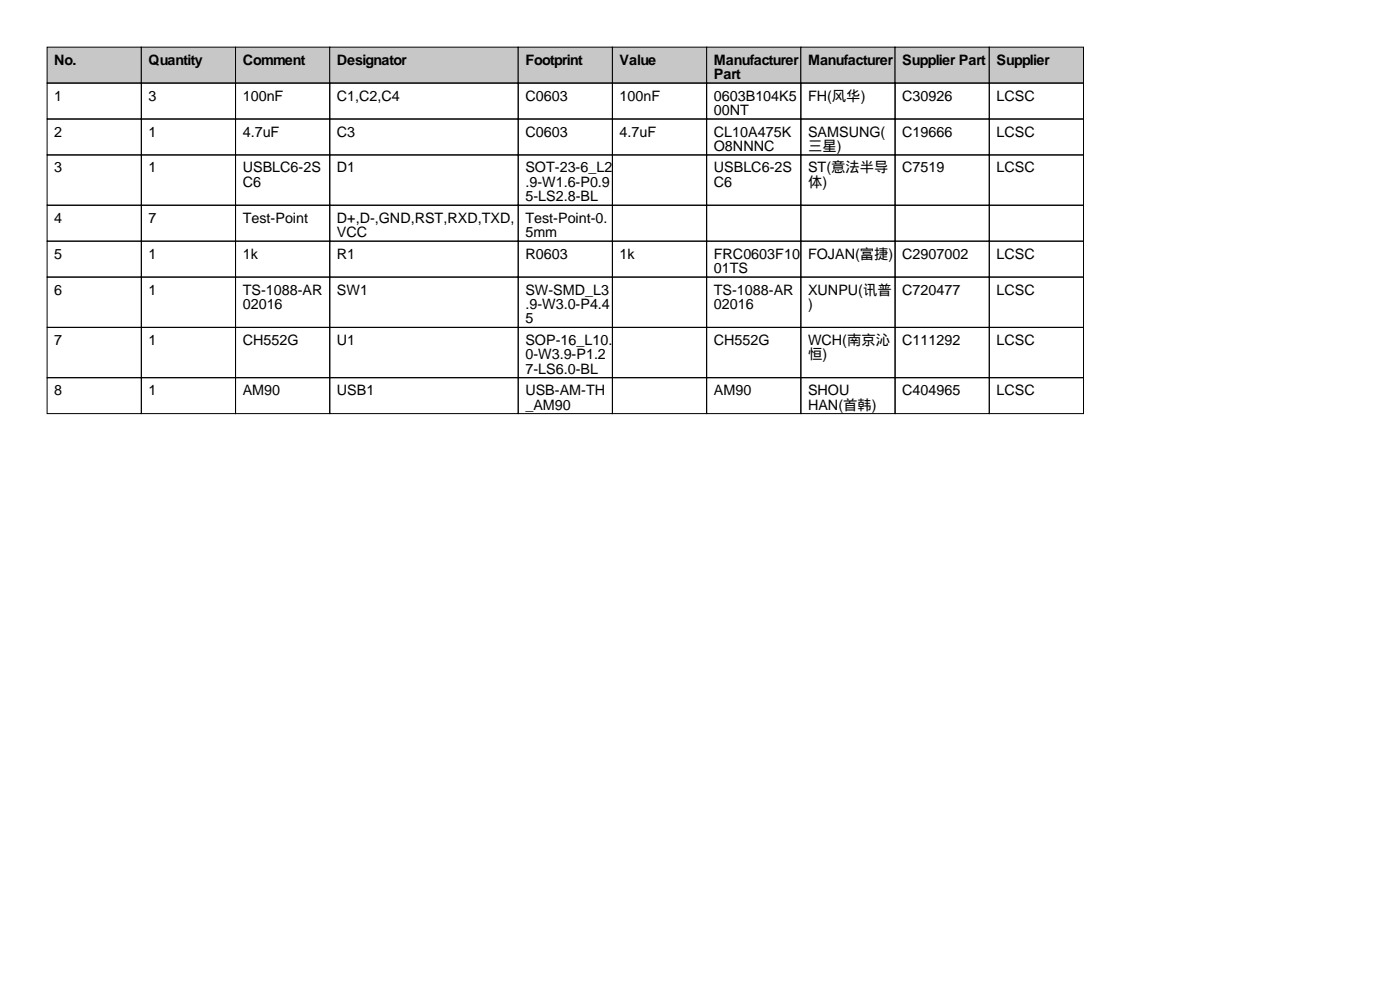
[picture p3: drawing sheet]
<svg xmlns="http://www.w3.org/2000/svg" width="297mm" height="210mm" viewBox="0 0 297 210" stroke-linecap="round" stroke-linejoin="round" font-family="sans-serif">
<defs><g id="words">
<g font-size="3">
<text x="11.5" y="13.7">No.</text>
<text x="31.5" y="13.7">Quantity</text>
<text x="51.5" y="13.7">Comment</text>
<text x="71.5" y="13.7">Designator</text>
<text x="111.5" y="13.7">Footprint</text>
<text x="131.5" y="13.7">Value</text>
<text x="151.5" y="13.7">Manufacturer</text>
<text x="151.5" y="16.8">Part</text>
<text x="171.5" y="13.7">Manufacturer</text>
<text x="191.5" y="13.7">Supplier Part</text>
<text x="211.5" y="13.7">Supplier</text>
<text x="11.5" y="21.3">1</text>
<text x="31.5" y="21.3">3</text>
<text x="51.5" y="21.3">100nF</text>
<text x="71.5" y="21.3">C1,C2,C4</text>
<text x="111.5" y="21.3">C0603</text>
<text x="131.5" y="21.3">100nF</text>
<text x="151.5" y="21.3">0603B104K5</text>
<text x="171.5" y="21.3">FH(风华)</text>
<text x="191.5" y="21.3">C30926</text>
<text x="211.5" y="21.3">LCSC</text>
<text x="11.5" y="29">2</text>
<text x="31.5" y="29">1</text>
<text x="51.5" y="29">4.7uF</text>
<text x="71.5" y="29">C3</text>
<text x="111.5" y="29">C0603</text>
<text x="131.5" y="29">4.7uF</text>
<text x="151.5" y="24.4">00NT</text>
<text x="151.5" y="29">CL10A475K</text>
<text x="171.5" y="29">SAMSUNG(</text>
<text x="191.5" y="29">C19666</text>
<text x="211.5" y="29">LCSC</text>
<text x="151.5" y="32">O8NNNC</text>
<text x="171.5" y="32">三星)</text>
<text x="11.5" y="36.6">3</text>
<text x="31.5" y="36.6">1</text>
<text x="51.5" y="36.6">USBLC6-2S</text>
<text x="51.5" y="39.6">C6</text>
<text x="71.5" y="36.6">D1</text>
<text x="111.5" y="36.6">SOT-23-6_L2</text>
<text x="111.5" y="39.6">.9-W1.6-P0.9</text>
<text x="151.5" y="36.6">USBLC6-2S</text>
<text x="151.5" y="39.6">C6</text>
<text x="171.5" y="36.6">ST(意法半导</text>
<text x="171.5" y="39.6">体)</text>
<text x="191.5" y="36.6">C7519</text>
<text x="211.5" y="36.6">LCSC</text>
<text x="11.5" y="47.2">4</text>
<text x="31.5" y="47.2">7</text>
<text x="51.5" y="47.2">Test-Point</text>
<text x="71.5" y="47.2">D+,D-,GND,RST,RXD,TXD,</text>
<text x="111.5" y="42.7">5-LS2.8-BL</text>
<text x="111.5" y="47.2">Test-Point-0.</text>
<text x="71.5" y="50.3">VCC</text>
<text x="111.5" y="50.3">5mm</text>
<text x="11.5" y="54.9">5</text>
<text x="31.5" y="54.9">1</text>
<text x="51.5" y="54.9">1k</text>
<text x="71.5" y="54.9">R1</text>
<text x="111.5" y="54.9">R0603</text>
<text x="131.5" y="54.9">1k</text>
<text x="151.5" y="54.9">FRC0603F10</text>
<text x="151.5" y="57.9">01TS</text>
<text x="171.5" y="54.9">FOJAN(富捷)</text>
<text x="191.5" y="54.9">C2907002</text>
<text x="211.5" y="54.9">LCSC</text>
<text x="11.5" y="62.5">6</text>
<text x="31.5" y="62.5">1</text>
<text x="51.5" y="62.5">TS-1088-AR</text>
<text x="51.5" y="65.5">02016</text>
<text x="71.5" y="62.5">SW1</text>
<text x="111.5" y="62.5">SW-SMD_L3</text>
<text x="111.5" y="65.5">.9-W3.0-P4.4</text>
<text x="151.5" y="62.5">TS-1088-AR</text>
<text x="151.5" y="65.5">02016</text>
<text x="171.5" y="62.5">XUNPU(讯普</text>
<text x="171.5" y="65.5">)</text>
<text x="191.5" y="62.5">C720477</text>
<text x="211.5" y="62.5">LCSC</text>
<text x="111.5" y="68.6">5</text>
<text x="11.5" y="73.2">7</text>
<text x="31.5" y="73.2">1</text>
<text x="51.5" y="73.2">CH552G</text>
<text x="71.5" y="73.2">U1</text>
<text x="111.5" y="73.2">SOP-16_L10.</text>
<text x="111.5" y="76.2">0-W3.9-P1.2</text>
<text x="151.5" y="73.2">CH552G</text>
<text x="171.5" y="73.2">WCH(南京沁</text>
<text x="171.5" y="76.2">恒)</text>
<text x="191.5" y="73.2">C111292</text>
<text x="211.5" y="73.2">LCSC</text>
<text x="11.5" y="83.8">8</text>
<text x="31.5" y="83.8">1</text>
<text x="51.5" y="83.8">AM90</text>
<text x="71.5" y="83.8">USB1</text>
<text x="111.5" y="79.3">7-LS6.0-BL</text>
<text x="111.5" y="83.8">USB-AM-TH</text>
<text x="151.5" y="83.8">AM90</text>
<text x="171.5" y="83.8">SHOU</text>
<text x="191.5" y="83.8">C404965</text>
<text x="211.5" y="83.8">LCSC</text>
<text x="111.5" y="86.9">_AM90</text>
<text x="171.5" y="86.9">HAN(首韩)</text>
</g>
</g></defs>
<g fill="#c7c7c7" stroke="#000" stroke-width=".21">
<path d="M10 10h20v7.6h-20z"/>
<path d="M30 10h20v7.6h-20z"/>
<path d="M50 10h20v7.6h-20z"/>
<path d="M70 10h40v7.6h-40z"/>
<path d="M110 10h20v7.6h-20z"/>
<path d="M130 10h20v7.6h-20z"/>
<path d="M150 10h20v7.6h-20z"/>
<path d="M170 10h20v7.6h-20z"/>
<path d="M190 10h20v7.6h-20z"/>
<path d="M210 10h20v7.6h-20z"/>
</g>
<g fill="none" stroke="#000" stroke-width=".21">
<path d="M10 17.6h20v7.6h-20zM30 17.6h20v7.6h-20zM50 17.6h20v7.6h-20zM70 17.6h40v7.6h-40zM110 17.6h20v7.6h-20zM130 17.6h20v7.6h-20zM150 17.6h20v7.6h-20zM170 17.6h20v7.6h-20zM190 17.6h20v7.6h-20zM210 17.6h20v7.6h-20zM10 25.2h20v7.7h-20zM10 32.9h20v10.6h-20z"/>
<path d="M30 25.2h20v7.7h-20zM30 32.9h20v10.6h-20zM50 25.2h20v7.7h-20zM50 32.9h20v10.6h-20zM70 25.2h40v7.7h-40zM70 32.9h40v10.6h-40zM110 25.2h20v7.7h-20zM110 32.9h20v10.6h-20zM130 25.2h20v7.7h-20zM130 32.9h20v10.6h-20zM150 25.2h20v7.7h-20zM150 32.9h20v10.6h-20z"/>
<path d="M170 25.2h20v7.7h-20zM170 32.9h20v10.6h-20zM190 25.2h20v7.7h-20zM190 32.9h20v10.6h-20zM210 25.2h20v7.7h-20zM210 32.9h20v10.6h-20zM10 43.5h20v7.6h-20zM10 51.1h20v7.7h-20zM10 58.8h20v10.6h-20zM30 43.5h20v7.6h-20zM30 51.1h20v7.7h-20zM30 58.8h20v10.6h-20z"/>
<path d="M50 43.5h20v7.6h-20zM50 51.1h20v7.7h-20zM50 58.8h20v10.6h-20zM70 43.5h40v7.6h-40zM70 51.1h40v7.7h-40zM70 58.8h40v10.6h-40zM110 43.5h20v7.6h-20zM110 51.1h20v7.7h-20zM110 58.8h20v10.6h-20zM130 43.5h20v7.6h-20zM130 51.1h20v7.7h-20zM130 58.8h20v10.6h-20z"/>
<path d="M150 43.5h20v7.6h-20zM150 51.1h20v7.7h-20zM150 58.8h20v10.6h-20zM170 43.5h20v7.6h-20zM170 51.1h20v7.7h-20zM170 58.8h20v10.6h-20zM190 43.5h20v7.6h-20zM190 51.1h20v7.7h-20zM190 58.8h20v10.6h-20zM210 43.5h20v7.6h-20zM210 51.1h20v7.7h-20zM210 58.8h20v10.6h-20z"/>
<path d="M10 69.4h20v10.7h-20zM30 69.4h20v10.7h-20zM50 69.4h20v10.7h-20zM70 69.4h40v10.7h-40zM110 69.4h20v10.7h-20zM130 69.4h20v10.7h-20zM150 69.4h20v10.7h-20zM170 69.4h20v10.7h-20zM190 69.4h20v10.7h-20zM210 69.4h20v10.7h-20zM10 80.1h20v7.6h-20zM30 80.1h20v7.6h-20z"/>
<path d="M50 80.1h20v7.6h-20zM70 80.1h40v7.6h-40zM110 80.1h20v7.6h-20zM130 80.1h20v7.6h-20zM150 80.1h20v7.6h-20zM170 80.1h20v7.6h-20zM190 80.1h20v7.6h-20zM210 80.1h20v7.6h-20z"/>
</g>
<use href="#words"/>
</svg>
